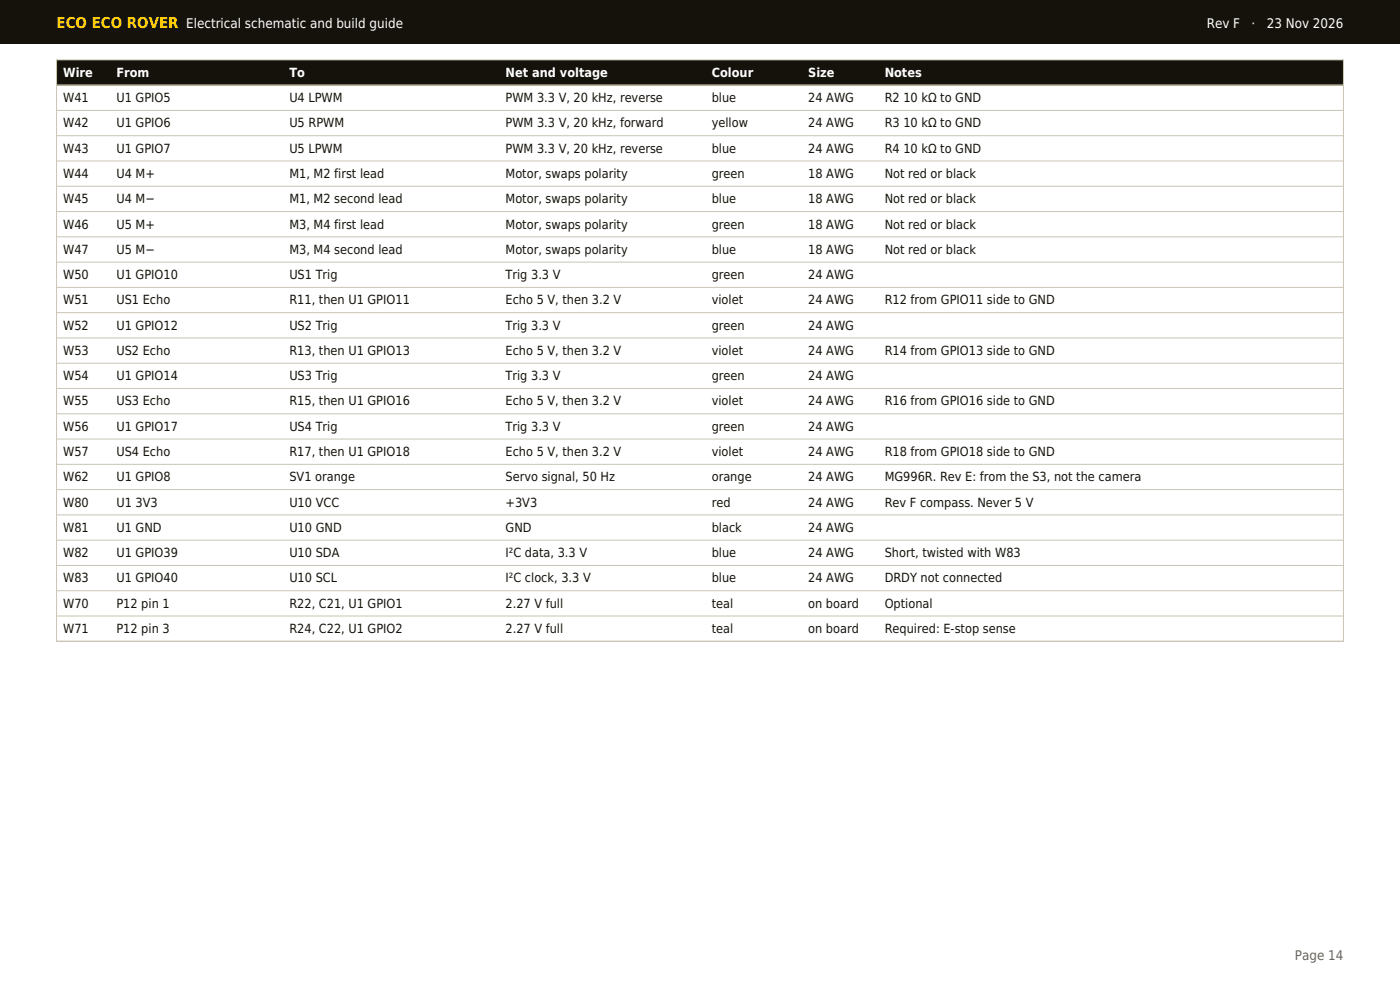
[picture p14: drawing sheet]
<svg xmlns="http://www.w3.org/2000/svg" width="297mm" height="210mm" viewBox="0 0 297 210" stroke-linecap="round" stroke-linejoin="round" font-family="sans-serif">
<defs><g id="words">
<text font-size="3.2" fill="#fc0" x="12" y="6">ECO ECO ROVER</text>
<g font-size="2.8" fill="#fff">
<text x="39.5" y="6">Electrical schematic and build guide</text>
<text x="256" y="6">Rev F</text>
<text x="265.5" y="6">·</text>
<text x="268.7" y="6">23 Nov 2026</text>
</g>
<text font-size="2.8" fill="#6b6658" x="274.7" y="203.6">Page 14</text>
<g font-size="2.7" fill="#fff">
<text x="13.4" y="16.3">Wire</text>
<text x="24.7" y="16.3">From</text>
<text x="61.4" y="16.3">To</text>
<text x="107.2" y="16.3">Net and voltage</text>
<text x="151" y="16.3">Colour</text>
<text x="171.4" y="16.3">Size</text>
<text x="187.7" y="16.3">Notes</text>
</g>
<g font-size="2.7" fill="#14120b">
<text x="13.4" y="21.7">W41</text>
<text x="24.7" y="21.7">U1 GPIO5</text>
<text x="61.4" y="21.7">U4 LPWM</text>
<text x="107.2" y="21.7">PWM 3.3 V, 20 kHz, reverse</text>
<text x="151" y="21.7">blue</text>
<text x="171.4" y="21.7">24 AWG</text>
<text x="187.7" y="21.7">R2 10 kΩ to GND</text>
<text x="13.4" y="27">W42</text>
<text x="24.7" y="27">U1 GPIO6</text>
<text x="61.4" y="27">U5 RPWM</text>
<text x="107.2" y="27">PWM 3.3 V, 20 kHz, forward</text>
<text x="151" y="27">yellow</text>
<text x="171.4" y="27">24 AWG</text>
<text x="187.7" y="27">R3 10 kΩ to GND</text>
<text x="13.4" y="32.4">W43</text>
<text x="24.7" y="32.4">U1 GPIO7</text>
<text x="61.4" y="32.4">U5 LPWM</text>
<text x="107.2" y="32.4">PWM 3.3 V, 20 kHz, reverse</text>
<text x="151" y="32.4">blue</text>
<text x="171.4" y="32.4">24 AWG</text>
<text x="187.7" y="32.4">R4 10 kΩ to GND</text>
<text x="13.4" y="37.7">W44</text>
<text x="24.7" y="37.7">U4 M+</text>
<text x="61.4" y="37.7">M1, M2 first lead</text>
<text x="107.2" y="37.7">Motor, swaps polarity</text>
<text x="151" y="37.7">green</text>
<text x="171.4" y="37.7">18 AWG</text>
<text x="187.7" y="37.7">Not red or black</text>
<text x="13.4" y="43.1">W45</text>
<text x="24.7" y="43.1">U4 M−</text>
<text x="61.4" y="43.1">M1, M2 second lead</text>
<text x="107.2" y="43.1">Motor, swaps polarity</text>
<text x="151" y="43.1">blue</text>
<text x="171.4" y="43.1">18 AWG</text>
<text x="187.7" y="43.1">Not red or black</text>
<text x="13.4" y="48.5">W46</text>
<text x="13.4" y="53.8">W47</text>
<text x="24.7" y="48.5">U5 M+</text>
<text x="24.7" y="53.8">U5 M−</text>
<text x="61.4" y="48.5">M3, M4 first lead</text>
<text x="61.4" y="53.8">M3, M4 second lead</text>
<text x="107.2" y="48.5">Motor, swaps polarity</text>
<text x="107.2" y="53.8">Motor, swaps polarity</text>
<text x="151" y="48.5">green</text>
<text x="151" y="53.8">blue</text>
<text x="171.4" y="48.5">18 AWG</text>
<text x="171.4" y="53.8">18 AWG</text>
<text x="187.7" y="48.5">Not red or black</text>
<text x="187.7" y="53.8">Not red or black</text>
<text x="13.4" y="59.2">W50</text>
<text x="24.7" y="59.2">U1 GPIO10</text>
<text x="61.4" y="59.2">US1 Trig</text>
<text x="107.2" y="59.2">Trig 3.3 V</text>
<text x="151" y="59.2">green</text>
<text x="171.4" y="59.2">24 AWG</text>
<text x="13.4" y="64.6">W51</text>
<text x="24.7" y="64.6">US1 Echo</text>
<text x="61.4" y="64.6">R11, then U1 GPIO11</text>
<text x="107.2" y="64.6">Echo 5 V, then 3.2 V</text>
<text x="151" y="64.6">violet</text>
<text x="171.4" y="64.6">24 AWG</text>
<text x="187.7" y="64.6">R12 from GPIO11 side to GND</text>
<text x="13.4" y="69.9">W52</text>
<text x="24.7" y="69.9">U1 GPIO12</text>
<text x="61.4" y="69.9">US2 Trig</text>
<text x="107.2" y="69.9">Trig 3.3 V</text>
<text x="151" y="69.9">green</text>
<text x="171.4" y="69.9">24 AWG</text>
<text x="13.4" y="75.3">W53</text>
<text x="24.7" y="75.3">US2 Echo</text>
<text x="61.4" y="75.3">R13, then U1 GPIO13</text>
<text x="107.2" y="75.3">Echo 5 V, then 3.2 V</text>
<text x="151" y="75.3">violet</text>
<text x="171.4" y="75.3">24 AWG</text>
<text x="187.7" y="75.3">R14 from GPIO13 side to GND</text>
<text x="13.4" y="80.6">W54</text>
<text x="24.7" y="80.6">U1 GPIO14</text>
<text x="61.4" y="80.6">US3 Trig</text>
<text x="107.2" y="80.6">Trig 3.3 V</text>
<text x="151" y="80.6">green</text>
<text x="171.4" y="80.6">24 AWG</text>
<text x="13.4" y="86">W55</text>
<text x="24.7" y="86">US3 Echo</text>
<text x="61.4" y="86">R15, then U1 GPIO16</text>
<text x="107.2" y="86">Echo 5 V, then 3.2 V</text>
<text x="151" y="86">violet</text>
<text x="171.4" y="86">24 AWG</text>
<text x="187.7" y="86">R16 from GPIO16 side to GND</text>
<text x="13.4" y="91.4">W56</text>
<text x="24.7" y="91.4">U1 GPIO17</text>
<text x="61.4" y="91.4">US4 Trig</text>
<text x="107.2" y="91.4">Trig 3.3 V</text>
<text x="151" y="91.4">green</text>
<text x="171.4" y="91.4">24 AWG</text>
<text x="13.4" y="96.7">W57</text>
<text x="24.7" y="96.7">US4 Echo</text>
<text x="61.4" y="96.7">R17, then U1 GPIO18</text>
<text x="107.2" y="96.7">Echo 5 V, then 3.2 V</text>
<text x="151" y="96.7">violet</text>
<text x="171.4" y="96.7">24 AWG</text>
<text x="187.7" y="96.7">R18 from GPIO18 side to GND</text>
<text x="13.4" y="102.1">W62</text>
<text x="13.4" y="107.5">W80</text>
<text x="24.7" y="102.1">U1 GPIO8</text>
<text x="24.7" y="107.5">U1 3V3</text>
<text x="61.4" y="102.1">SV1 orange</text>
<text x="61.4" y="107.5">U10 VCC</text>
<text x="107.2" y="102.1">Servo signal, 50 Hz</text>
<text x="107.2" y="107.5">+3V3</text>
<text x="151" y="102.1">orange</text>
<text x="151" y="107.5">red</text>
<text x="171.4" y="102.1">24 AWG</text>
<text x="171.4" y="107.5">24 AWG</text>
<text x="187.7" y="102.1">MG996R. Rev E: from the S3, not the camera</text>
<text x="187.7" y="107.5">Rev F compass. Never 5 V</text>
<text x="13.4" y="112.8">W81</text>
<text x="24.7" y="112.8">U1 GND</text>
<text x="61.4" y="112.8">U10 GND</text>
<text x="107.2" y="112.8">GND</text>
<text x="151" y="112.8">black</text>
<text x="171.4" y="112.8">24 AWG</text>
<text x="13.4" y="118.2">W82</text>
<text x="24.7" y="118.2">U1 GPIO39</text>
<text x="61.4" y="118.2">U10 SDA</text>
<text x="107.2" y="118.2">I²C data, 3.3 V</text>
<text x="151" y="118.2">blue</text>
<text x="171.4" y="118.2">24 AWG</text>
<text x="187.7" y="118.2">Short, twisted with W83</text>
<text x="13.4" y="123.5">W83</text>
<text x="24.7" y="123.5">U1 GPIO40</text>
<text x="61.4" y="123.5">U10 SCL</text>
<text x="107.2" y="123.5">I²C clock, 3.3 V</text>
<text x="151" y="123.5">blue</text>
<text x="171.4" y="123.5">24 AWG</text>
<text x="187.7" y="123.5">DRDY not connected</text>
<text x="13.4" y="128.9">W70</text>
<text x="24.7" y="128.9">P12 pin 1</text>
<text x="61.4" y="128.9">R22, C21, U1 GPIO1</text>
<text x="107.2" y="128.9">2.27 V full</text>
<text x="151" y="128.9">teal</text>
<text x="171.4" y="128.9">on board</text>
<text x="187.7" y="128.9">Optional</text>
<text x="13.4" y="134.3">W71</text>
<text x="24.7" y="134.3">P12 pin 3</text>
<text x="61.4" y="134.3">R24, C22, U1 GPIO2</text>
<text x="107.2" y="134.3">2.27 V full</text>
<text x="151" y="134.3">teal</text>
<text x="171.4" y="134.3">on board</text>
<text x="187.7" y="134.3">Required: E-stop sense</text>
</g>
</g></defs>
<g fill="#14120b">
<path d="M0 0h297v9.2h-297z" fill-rule="evenodd"/>
<path d="M12 12.7h273v5.4h-273z" fill-rule="evenodd"/>
</g>
<g fill="none" stroke="#c9c4b4" stroke-width=".21">
<path d="M12 18.1h273M12 12.7h273v123.3h-273zM12 23.4h273M12 28.8h273M12 34.1h273M12 39.5h273M12 44.9h273M12 50.2h273M12 55.6h273M12 61h273M12 66.3h273M12 71.7h273"/>
<path d="M12 77h273M12 82.4h273M12 87.8h273M12 93.1h273M12 98.5h273M12 103.9h273M12 109.2h273M12 114.6h273M12 119.9h273M12 125.3h273M12 130.7h273"/>
</g>
<use href="#words"/>
</svg>
